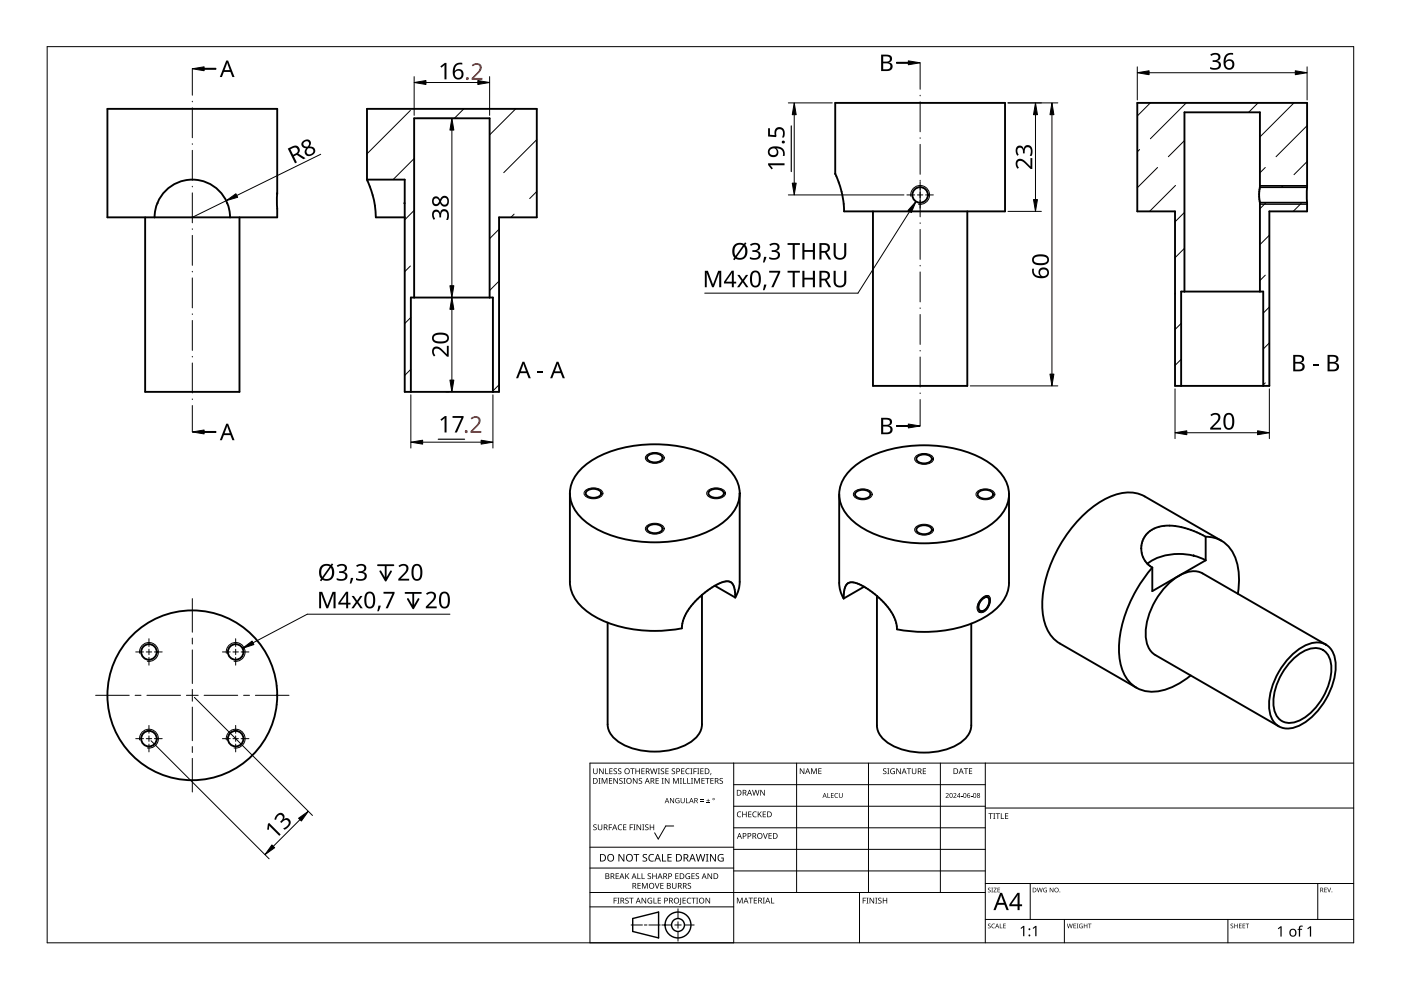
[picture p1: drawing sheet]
<svg xmlns="http://www.w3.org/2000/svg" width="297mm" height="210mm" viewBox="0 0 297 210" stroke-linecap="round" stroke-linejoin="round" font-family="sans-serif">
<g fill="none" stroke="#000" stroke-width=".4">
<path d="M77.8 23.1h36v23h-8v37h-20v-45h-8zM77.8 38.1a20.1 20.1 0 0 1 1.9 8h6.1M177.1 36.8h.1M177.1 36.8a19.9 19.9 0 0 1 1.9 8h34.1v-23h-36v15.1M267.1 39.7l-.1 1.6 .1 1.7M267.1 39.7h.1M267.1 39.7v-15.9h-16v38M267.1 39.7h10M277.1 39.7v3.3M277.1 39.7v-17.9h-36v23h8v37h20v-37h8v-1.8M30.8 46.1v37h20v-37M32.8 46.1a8 8 0 0 1 8-8 8 8 0 0 1 8 8"/>
<path d="M58.8 41.1h.1M58.8 41v.1M58.8 41v-17.9h-36v23h36v-5M58.8 40.9v.1M185.1 44.8v37h20v-37M267.1 43v18.8M267.1 43h10M87.8 63.1v-38h16v38M87.1 83.1v-20h17.4v20M123.3 99.3a21.2 21.2 0 0 1 13.6-5 25 25 0 0 1 16.5 4.2 7.2 7.2 0 0 1 3 8.3 13.1 13.1 0 0 1-8.5 6.8 28.9 28.9 0 0 1-21.1-1.3 10.4 10.4 0 0 1-5.9-6.6 7 7 0 0 1 2.4-6.4zM137.5 96.5a2.32 2.32 0 0 1 2.9 .3 .92 .92 0 0 1-1 1.2 1.71 1.71 0 0 1-2.2-.9zM180.4 99.6a21.2 21.2 0 0 1 13.6-5.1 25 25 0 0 1 16.5 4.2 7.2 7.2 0 0 1 3 8.3 13.1 13.1 0 0 1-8.5 6.8 28.9 28.9 0 0 1-21.1-1.3 10.4 10.4 0 0 1-5.9-6.6 7 7 0 0 1 2.4-6.3z"/>
<path d="M194.6 96.7a2.32 2.32 0 0 1 2.9 .3 .92 .92 0 0 1-1.1 1.2 1.71 1.71 0 0 1-2.1-.9zM250.4 81.8v-20h17.4v20M120.8 104.6v18.8a8.4 8.4 0 0 0 4.7 6.9 27.5 27.5 0 0 0 17 3.3l2.1-.4a10.3 10.3 0 0 1 4.2-7.1M124.5 104a2.32 2.32 0 0 1 2.9 .3 .92 .92 0 0 1-1 1.2 1.71 1.71 0 0 1-2.2-.9zM137.5 111.5a2.32 2.32 0 0 1 2.9 .3 .92 .92 0 0 1-1 1.2 1.71 1.71 0 0 1-2.2-.9zM150.5 104a2.32 2.32 0 0 1 2.9 .3 .92 .92 0 0 1-1 1.2 1.71 1.71 0 0 1-2.2-.9zM156.8 104.6v18.8l-.2 1.7-.7 1.6M177.9 104.8v18.8l.3 1.7 .7 1.6M181.6 104.2a2.32 2.32 0 0 1 2.9 .3 .92 .92 0 0 1-1.1 1.2 1.71 1.71 0 0 1-2.1-.9zM194.6 111.7a2.32 2.32 0 0 1 2.9 .3 .92 .92 0 0 1-1.1 1.2 1.71 1.71 0 0 1-2.1-.9zM207.6 104.2a2.32 2.32 0 0 1 2.9 .3 .92 .92 0 0 1-1.1 1.2 1.71 1.71 0 0 1-2.1-.9zM213.9 104.8v18.8a8.4 8.4 0 0 1-4.6 6.9 27.5 27.5 0 0 1-17 3.3l-2.1-.4a10.4 10.4 0 0 0-4.3-7"/>
<path d="M243.3 119.5l1 .8M255.6 118.8a12.1 12.1 0 0 0-12.3 .7M255.6 113.8v5M255.6 118.8l-11.3 6.5v-5M255.6 113.8l-3.3-1.5a9.3 9.3 0 0 0-8.5 .3 4.6 4.6 0 0 0-.5 6.9M255.6 113.8a6.6 6.6 0 0 1 6.7 5.7 15.8 15.8 0 0 1 .2 6.4M259 114.6l-16.3-9.3a8.4 8.4 0 0 0-8.3 .5 28 28 0 0 0-13 18.4 13.1 13.1 0 0 0 1.6 10.8l1.7 1.4 16.3 9.4M148.8 126.1v27.5a5 5 0 0 1-2.9 4.1 15.3 15.3 0 0 1-15-.6 4.7 4.7 0 0 1-2.1-3.5v-21.6M151.5 124.2h.1a3.5 3.5 0 0 1 3.4-.7 4.2 4.2 0 0 1 .9 3.2M151.5 124.2l-2.7 1.9M151.6 124.2l4.3 2.5M179.8 123.6a3.9 3.9 0 0 0-.9 3.3"/>
<path d="M179.9 123.6a4.2 4.2 0 0 1 3.3 .8M179.9 123.6h-.1M183.2 124.4l2.7 2M183.2 124.4l-4.3 2.5M185.9 126.4h.1M185.9 126.4v27.4a5 5 0 0 0 3 4.1 15.3 15.3 0 0 0 14.9-.6 4.7 4.7 0 0 0 2.1-3.5v-21.6M207.8 129.5h.1M208.2 127.1a.82 .82 0 0 1 .7-.5 .82 .82 0 0 1 .8 .4 2.16 2.16 0 0 1-1.7 2.6 1.29 1.29 0 0 1-.1-2.1zM244.3 120.3l-.4 .6a29.1 29.1 0 0 0-6.6 15.9 10.4 10.4 0 0 0 2.7 8.4 7.5 7.5 0 0 0 7.9 .7 17.3 17.3 0 0 0 4.6-2.7M273.5 139.3a8.6 8.6 0 0 1 6.1-3.1 4 4 0 0 1 3.5 4 15.1 15.1 0 0 1-7.9 13.8 4 4 0 0 1-6.1-3.6 15.1 15.1 0 0 1 4.4-11.1zM274 139.9a6.7 6.7 0 0 1 5.8-2.4 3.8 3.8 0 0 1 2.5 3.8 13.3 13.3 0 0 1-6.6 11.4 3.6 3.6 0 0 1-3.9 .2 3.6 3.6 0 0 1-1.8-3.5 13.3 13.3 0 0 1 4-9.5zM281.1 136.7l-26.1-15.1a5 5 0 0 0-5 .5 15.3 15.3 0 0 0-7 13.2 4.7 4.7 0 0 0 2 3.6l26.1 15.1"/>
<circle cx="195.1" cy="41.3" r="1.65"/>
<circle cx="31.6" cy="138.2" r="1.65"/>
<circle cx="50" cy="138.2" r="1.65"/>
<circle cx="31.6" cy="156.6" r="1.65"/>
<circle cx="40.8" cy="147.4" r="18"/>
<circle cx="50" cy="156.6" r="1.65"/>
</g>
<path d="M33.4 43.1h.1M48.1 43.1h.1M85.7 43.1h.1M253.1 117.7v.1" fill="none" stroke="#000" stroke-width=".4"/>
<path d="M267.1 39.3h10M267.1 43.3h10M207.6 129.8h.1M58.7 149.4h.1M58.7 145.4h.1" fill="none" stroke="#000" stroke-width=".21"/>
<path d="M193.1 41.6a2 2 0 0 1 1.9-2.3 2 2 0 0 1 2.1 2.2 2 2 0 0 1-2.4 1.8M29.6 138.5a2 2 0 0 1 1.9-2.3 2 2 0 0 1 2.1 2.2 2 2 0 0 1-2.4 1.8M48 138.5a2 2 0 0 1 1.9-2.3 2 2 0 0 1 2.1 2.2 2 2 0 0 1-2.4 1.8M29.6 156.9a2 2 0 0 1 1.9-2.3 2 2 0 0 1 2.1 2.2 2 2 0 0 1-2.4 1.8M48 156.9a2 2 0 0 1 1.9-2.3 2 2 0 0 1 2.1 2.2 2 2 0 0 1-2.4 1.8" fill="none" stroke="#000" stroke-width=".21"/>
<path d="M137.2 96.4a2.81 2.81 0 0 1 3.5 .3 .94 .94 0 0 1-.7 1.3 2.72 2.72 0 0 1-3.1-.5l-.1-.4zM194.3 96.6a2.81 2.81 0 0 1 3.5 .3 .94 .94 0 0 1-.7 1.3 2.72 2.72 0 0 1-3.1-.5l-.1-.4zM124.2 103.9a2.81 2.81 0 0 1 3.5 .3 .94 .94 0 0 1-.7 1.3 2.72 2.72 0 0 1-3.1-.5l-.1-.4zM137.2 111.4a2.81 2.81 0 0 1 3.5 .3 .94 .94 0 0 1-.7 1.3 2.72 2.72 0 0 1-3.1-.5l-.1-.4zM150.2 103.9a2.81 2.81 0 0 1 3.5 .3 .94 .94 0 0 1-.7 1.3 2.72 2.72 0 0 1-3.1-.5l-.1-.4zM181.3 104.1a2.81 2.81 0 0 1 3.5 .3 .94 .94 0 0 1-.7 1.3 2.72 2.72 0 0 1-3.1-.5l-.1-.4zM194.3 111.6a2.81 2.81 0 0 1 3.5 .3 .94 .94 0 0 1-.7 1.3 2.72 2.72 0 0 1-3.1-.5l-.1-.4zM207.3 104.1a2.81 2.81 0 0 1 3.5 .3 .94 .94 0 0 1-.7 1.3 2.72 2.72 0 0 1-3.1-.5l-.1-.4zM253.1 117.7v.1M208.1 126.9a1.11 1.11 0 0 1 1.7-.4 2.57 2.57 0 0 1-1.9 3.4 1.27 1.27 0 0 1-.5-2.1z" fill="none" stroke="#000" stroke-width=".21"/>
<g fill="none" stroke="#000" stroke-width=".21">
<path d="M87 23.4l-9.2 9.2M87.8 33.6l-4.5 4.5M98.3 23.1l-2 2M109.3 23.1l-5.5 5.5M113.8 29.6l-7 7M241.6 31.7l-.5 .5M243.9 21.8l-2.8 2.8M245.4 35.5l-4.3 4.3M249.2 39.3l-5.5 5.5M251.1 29.8l-3.4 3.4M251.5 21.8l-7.6 7.6M266.7 21.8l-2 2"/>
<path d="M268.3 35.5l-1.2 1.1M272.1 39.3l-.4 .4M274.3 21.8l-7.2 7.2M277.1 34.3l-2.7 2.7M277.1 26.6l-6.6 6.6M87 56.4l-1.2 1.2M87.8 44.6l-2 2M105.8 48.6l-2 2M105.8 59.6l-2 2M109 45.4l-.7 .7M113.8 40.6l-1.5 1.5M251.1 45l-2 2"/>
<path d="M251.1 52.6l-2 2M268.3 58.3l-1.2 1.2M268.4 43l-1.3 1.3M269.1 49.9l-2 2M275.9 43.1l-1.7 1.7M87.1 67.3l-1.3 1.3M87.1 78.3l-1.3 1.3M249.2 62.2l-.1 .1M250.4 68.6l-1.3 1.3M250.4 76.2l-1.3 1.3M269.1 65.1l-1.3 1.3M269.1 72.7l-1.3 1.3"/>
<path d="M105.8 81.6l-1.3 1.3M268.3 81.2l-.5 .4"/>
</g>
<path d="M10 9.9h277v190h-277z" fill="none" stroke="#000" stroke-width=".21"/>
<g fill="none" stroke="#000" stroke-width=".21">
<path d="M125.1 179.6h30.5M142.8 175.1h-1.6l-1.6 2.8-.8-1.3M155.6 161.8v38.1h-30.5v-38.1h161.9M155.6 166.4h53.3M155.6 170.9h53.3M155.6 175.5h53.3M168.9 161.8v27.4M184.1 161.8v27.4M199.4 161.8v27.4M208.9 161.8v38.1M208.9 171.3h78.1M125.1 192.3h30.5"/>
<path d="M125.1 189.2h83.8M125.1 184h30.5M133.8 196.1h2.4M136.6 196.1h.6M137.6 196.1h2.4M140.3 196.1h2.1M143.1 196.1h1.3M143.7 192.7v2M143.7 195.4v1.4M143.7 197.5v2M145.1 196.1h2.1M155.6 180.1h53.3"/>
<path d="M155.6 184.7h53.3M182.2 189.2v10.7M208.9 194.9h78.1M208.9 187.3h78.1M218.4 187.3v7.6M225.7 194.9v5M260.3 194.9v5M279.4 187.3v7.6"/>
</g>
<g fill="#000">
<path d="M125.8 174.9l.5-.1h.2l-.1 .2a.25 .25 0 0 0-.3-.1 .25 .25 0 0 0 0 .4 .4 .4 0 0 1 .4 .3 .4 .4 0 0 1-.2 .5 .4 .4 0 0 1-.5-.3v.1a.27 .27 0 0 0 .5 0 .27 .27 0 0 0-.1-.4l-.4-.2zM125.8 162.9h.1v.8a.32 .32 0 0 0 .3 .3 .32 .32 0 0 0 .3-.3v-.8h.2v.8a.47 .47 0 0 1-.5 .4 .47 .47 0 0 1-.4-.4zM126.9 165h.4l-.1 .1v1l.1 .1h-.4l.1-.1v-1zM126.8 174.8h.1v.8a.32 .32 0 0 0 .3 .3 .32 .32 0 0 0 .3-.3v-.8h.2v.8a.47 .47 0 0 1-.5 .4 .47 .47 0 0 1-.4-.4zM127 162.9h.2l.6 1v-1h.2v1.2h-.2l-.7-1 .1 1h-.2zM127.6 165h.2l.4 1 .4-1h.2v1.2h-.2v-1.1l-.4 1.1h-.1l-.4-1.1v1.1h-.1zM128.3 162.9h.2v1.1h.5v.1h-.7zM129.1 174.8h.7v.1h-.6v.5h.5v.1h-.5v.5h-.1zM129.1 165h.7v.1h-.5v.4h.5v.1h-.5v.4h.5v.2h-.7zM129.2 162.9h.7v.1h-.5v.4h.4v.2h-.4v.4h.5v.1h-.7zM130.1 163l.5-.1 .2 .1v.1a.25 .25 0 0 0-.4-.1 .25 .25 0 0 0 0 .4 .4 .4 0 0 1 .4 .3 .4 .4 0 0 1-.2 .5 .4 .4 0 0 1-.5-.3v.1a.27 .27 0 0 0 .5 0 .27 .27 0 0 0-.1-.4l-.4-.2zM130.1 165h.1l.7 1v-1h.1v1.2h-.2l-.6-1v1h-.1z"/>
<path d="M131.1 175l.5-.2 .3 .1-.1 .1a.49 .49 0 0 0-.7 .4 .49 .49 0 0 0 .8 .4 .57 .57 0 0 1-.8 0 .57 .57 0 0 1 0-.8zM131.1 163l.4-.1 .2 .1v.1a.25 .25 0 0 0-.4-.1 .25 .25 0 0 0 0 .4 .4 .4 0 0 1 .5 .3 .4 .4 0 0 1-.3 .5 .4 .4 0 0 1-.5-.3l.1 .1a.27 .27 0 0 0 .4 0 .27 .27 0 0 0-.1-.4l-.3-.2zM131.3 165.1l.5-.2 .2 .1v.1a.25 .25 0 0 0-.4-.1 .25 .25 0 0 0 0 .4 .4 .4 0 0 1 .4 .3 .4 .4 0 0 1-.2 .5 .4 .4 0 0 1-.5-.2h.1a.27 .27 0 0 0 .4 .1 .27 .27 0 0 0-.1-.4l-.4-.3zM132.2 165h.4l-.1 .1v1l.1 .1h-.4l.1-.1v-1zM132.1 174.8h.7v.1h-.5v.4h.5v.1h-.5v.5h.5v.1h-.7zM133.5 174.8h.7v.1h-.5v.5h.5v.1h-.5v.5h-.2zM133.6 162.9h.9v.1h-.3v1.1h-.2v-1.1h-.4zM134.3 174.8h.4l-.1 .1v1l.1 .1h-.4l.1-.1v-1zM134.2 165h.2l.6 1v-1h.2v1.2h-.2l-.7-1v1h-.1zM134.7 162.9h.2v.5h.6v-.5h.2v1.2h-.2v-.5h-.6v.5h-.2zM135 174.8h.1l.7 1v-1h.1v1.2h-.2l-.6-1v1h-.1zM135.5 165.1l.4-.2 .2 .1v.1a.25 .25 0 0 0-.4-.1 .25 .25 0 0 0 0 .4 .4 .4 0 0 1 .5 .3 .4 .4 0 0 1-.3 .5 .4 .4 0 0 1-.5-.2h.1a.27 .27 0 0 0 .4 .1 .27 .27 0 0 0-.1-.4l-.3-.3z"/>
<path d="M136.2 174.8h.4l-.1 .1v1l.1 .1h-.4l.1-.1v-1zM136 162.9h.7v.1h-.6v.4h.5v.2h-.5v.4h.6v.1h-.7zM136.8 174.9l.4-.1h.3l-.1 .2a.25 .25 0 0 0-.3-.1 .25 .25 0 0 0 0 .4 .4 .4 0 0 1 .4 .3 .4 .4 0 0 1-.3 .5 .4 .4 0 0 1-.4-.3v.1a.27 .27 0 0 0 .5 0 .27 .27 0 0 0-.1-.4l-.4-.2zM137.8 174.8h.1v.5h.6v-.5h.2v1.2h-.2v-.6h-.6v.6h-.1zM137.8 162.9h.2l.3 1 .2-1h.2l.3 1 .2-1h.2l-.3 1.2h-.2l-.3-1-.3 1h-.1zM139 165h.7v.1h-.5v.4h.4v.1h-.4v.4h.5v.2h-.7zM139.5 162.9h.4l-.1 .1v1l.1 .1h-.4l.1-.1v-1zM140.3 165h.4l-.1 .1v1l.1 .1h-.4l.1-.1v-1zM140.1 163l.5-.1 .2 .1v.1a.25 .25 0 0 0-.4-.1 .25 .25 0 0 0 0 .4 .4 .4 0 0 1 .4 .3 .4 .4 0 0 1-.2 .5 .4 .4 0 0 1-.5-.3l.1 .1a.27 .27 0 0 0 .4 0 .27 .27 0 0 0-.1-.4l-.4-.2zM141.1 162.9h.7v.1h-.6v.4h.5v.2h-.5v.4h.6v.1h-.7zM141 165h.1l.7 1v-1h.1v1.2h-.2l-.6-1v1h-.1zM142.1 169.2h.1l.6 .9v-.9h.1v1.1h-.1l-.6-.9v.9h-.1z"/>
<path d="M142.5 163l.4-.1 .2 .1v.1a.25 .25 0 0 0-.4-.1 .25 .25 0 0 0 0 .4 .4 .4 0 0 1 .4 .3 .4 .4 0 0 1-.2 .5 .4 .4 0 0 1-.5-.3l.1 .1a.27 .27 0 0 0 .4 0 .27 .27 0 0 0-.1-.4l-.4-.2zM142.7 165h.2l.4 1 .4-1h.2v1.2h-.1v-1.1l-.4 1.1h-.2l-.4-1.1v1.1h-.1zM143.3 169.3l.5-.1 .3 .1-.1 .1a.45 .45 0 0 0-.7 .3 .45 .45 0 0 0 .6 .5v-.4h-.2v-.1h.4v.6a.6 .6 0 0 1-.8-.2 .6 .6 0 0 1 0-.8zM144.1 165h.5l-.2 .1v1l.2 .1h-.5l.2-.1v-1zM144.8 165h.2v1h.5v.2h-.7zM144.4 162.9h.7v.1h-.5v.4h.5v.2h-.5v.4h.5v.1h-.7zM144.3 169.2h.2v.7a.28 .28 0 0 0 .2 .3 .28 .28 0 0 0 .3-.3v-.7h.2v.7a.42 .42 0 0 1-.5 .4 .42 .42 0 0 1-.4-.4zM145.4 169.2h.2v1h.5v.1h-.7zM145.7 165h.2v1h.5v.2h-.7zM145.5 163.1l.4-.2 .3 .1v.1a.49 .49 0 0 0-.7 .4 .49 .49 0 0 0 .7 .5 .57 .57 0 0 1-.8-.1 .57 .57 0 0 1 0-.8zM146.4 162.9h.4l-.1 .1v1l.1 .1h-.4l.1-.1v-1zM146.5 165h.4l-.1 .1v1l.1 .1h-.4l.1-.1v-1z"/>
<path d="M147 162.9h.7v.1h-.5v.5h.5v.1h-.5v.5h-.2zM147.2 165h.2l.4 1 .4-1h.2v1.2h-.2l.1-1.1-.5 1.1h-.1l-.4-1.1v1.1h-.1zM147.8 162.9h.5l-.2 .1v1l.2 .1h-.5l.2-.1v-1zM148.5 169.9h.7v.1h-.7zM148.5 169.5h.7v.2h-.7zM148.5 162.9h.7v.1h-.6v.4h.5v.2h-.5v.4h.6v.1h-.7zM148.7 165h.7v.1h-.5v.4h.5v.1h-.5v.4h.5v.2h-.7zM149.8 170.2h.7v.1h-.7zM149.5 165h.9v.1h-.3v1.1h-.2v-1.1h-.4zM150.1 169.4l.1 .3h.3l-.3 .1v.3l-.1-.3h-.3l.3-.1zM150.7 163.9h.1l-.2 .4zM150.6 165h.7v.1h-.5v.4h.5v.1h-.5v.4h.5v.2h-.7z"/>
<path d="M152.6 165.1l.4-.2 .3 .1-.1 .1a.25 .25 0 0 0-.4-.1 .25 .25 0 0 0 0 .4 .4 .4 0 0 1 .5 .3 .4 .4 0 0 1-.3 .5 .4 .4 0 0 1-.5-.2h.1a.27 .27 0 0 0 .5 .1 .27 .27 0 0 0-.1-.4l-.4-.3zM156.4 172.2l.4-.2 .4 .1-.1 .1a.49 .49 0 0 0-.7 .5 .49 .49 0 0 0 .7 .4 .57 .57 0 0 1-.8 0 .57 .57 0 0 1 0-.8zM157.4 172.1h.1v.5h.7v-.5h.1v1.2h-.1v-.6h-.7v.6h-.1zM158.6 172.1h.7v.1h-.5v.4h.5v.1h-.5v.4h.5v.2h-.7zM159.7 172.2l.4-.2 .3 .1v.1a.49 .49 0 0 0-.7 .5 .49 .49 0 0 0 .7 .4 .57 .57 0 0 1-.8 0 .57 .57 0 0 1 0-.8zM159.5 167.5h.1l.3 1 .3-1h.1l.3 1 .3-1h.1l-.3 1.2h-.2l-.3-1.1-.3 1.1h-.1zM160.7 172.1h.1v.6l.5-.6h.2l-.5 .5 .5 .7h-.1l-.5-.6-.1 .6h-.1zM161.8 176.6h.1l.4 1.1 .3-1.1h.2l-.5 1.2h-.1zM161.2 167.5h.2l.6 1v-1h.2v1.2h-.2l-.7-1v1h-.1zM161.7 172.1h.7v.1h-.5v.4h.5v.1h-.5v.4h.5v.2h-.7zM162.9 176.6h.7v.2h-.5v.3h.5v.2h-.5v.4h.5v.1h-.7zM169.6 162.9h.2l.6 1v-1h.1v1.2h-.1l-.7-1v1h-.1z"/>
<path d="M172 162.9h.2l.4 1 .3-1h.3v1.2h-.2v-1l-.4 1h-.1l-.4-1.1v1.1h-.1zM173.5 162.9h.7v.1h-.5v.4h.4v.1h-.4v.5h.5v.1h-.7zM175.4 168.1h.2v1h.4v.1h-.6zM176.2 168.1h.6v.2h-.5v.3h.4v.1h-.4v.4h.5v.1h-.6zM177.1 168.3l.3-.2 .3 .1-.1 .1a.41 .41 0 0 0-.5 .4 .41 .41 0 0 0 .6 .3 .48 .48 0 0 1-.7 0 .48 .48 0 0 1 .1-.7zM177.9 168.1h.1v.7a.26 .26 0 0 0 .3 .3 .26 .26 0 0 0 .2-.3v-.7h.2v.7a.39 .39 0 0 1-.4 .4 .39 .39 0 0 1-.4-.4zM187.3 163l.4-.1 .2 .1v.1a.25 .25 0 0 0-.4-.1 .25 .25 0 0 0 0 .4 .4 .4 0 0 1 .5 .3 .4 .4 0 0 1-.3 .5 .4 .4 0 0 1-.5-.3l.1 .1a.27 .27 0 0 0 .4 0 .27 .27 0 0 0-.1-.4l-.3-.2zM188.1 162.9h.5l-.2 .1v1l.2 .1h-.5l.2-.1v-1zM188.9 163.1l.5-.2 .3 .1v.1a.5 .5 0 0 0-.8 .4 .5 .5 0 0 0 .7 .5v-.4h-.3v-.1h.4v.6a.66 .66 0 0 1-.8-.1 .66 .66 0 0 1 0-.9zM190 162.9h.2l.7 1-.1-1h.2v1.2h-.2l-.6-1v1h-.2zM192.3 162.9h.9v.1h-.4v1.1h-.2v-1.1h-.3zM193.3 162.9h.2v.8a.32 .32 0 0 0 .3 .3 .32 .32 0 0 0 .3-.3v-.8h.2v.8a.47 .47 0 0 1-.5 .4 .47 .47 0 0 1-.5-.4z"/>
<path d="M195.7 162.9h.6v.1h-.5v.4h.5v.2h-.5v.4h.5v.1h-.6zM200.5 168.3a.37 .37 0 0 1 .6 0 .37 .37 0 0 1-.2 .5l-.3 .3h.6v.1h-.7l.3-.4a.27 .27 0 0 0 .2-.4 .27 .27 0 0 0-.4-.1zM202.1 168.3a.37 .37 0 0 1 .6 0 .37 .37 0 0 1-.2 .5l-.2 .3h.5v.1h-.7l.3-.4a.27 .27 0 0 0 .3-.4 .27 .27 0 0 0-.5-.1zM203.7 168.7h.4v.1h-.4zM204.3 162.9h1v.1h-.4v1.1h-.2v-1.1h-.4zM205.8 168.7h.4v.1h-.4zM205.4 162.9h.7v.1h-.5v.4h.5v.1h-.5v.5h.5v.1h-.7zM209.6 172.4h.9v.2h-.4v1h-.1v-1h-.4zM210.6 172.4h.4l-.1 .1v1l.1 .1h-.4l.1-.1v-1zM211.1 172.4h.9v.2h-.4v1h-.1v-1h-.4zM212.2 172.4h.2v1.1h.5v.1h-.7zM213.1 172.4h.7v.2h-.6v.3h.5v.2h-.5v.4h.6v.1h-.7z"/>
<path d="M130.1 190.3h.7v.2h-.5v.4h.4v.1h-.4v.6h-.2zM130.5 185.2h.7v.1h-.5v.4h.5v.1h-.5v.4h.5v.2h-.7zM130.9 190.3h.4l-.1 .2v.9l.1 .2h-.4l.1-.2v-.9zM131.1 181.1h.3l.8 1.3v-1.3h.2v1.6h-.3l-.8-1.4v1.4h-.2zM132.6 190.5l.4-.2 .3 .1-.1 .1a.25 .25 0 0 0-.4-.1 .25 .25 0 0 0 0 .4 .4 .4 0 0 1 .5 .3 .4 .4 0 0 1-.3 .5 .4 .4 0 0 1-.5-.2h.1a.27 .27 0 0 0 .5 .1 .27 .27 0 0 0-.1-.5l-.4-.2zM132.6 185.2h.1v.6l.6-.6h.1l-.5 .5 .5 .7h-.1l-.5-.6-.1 .6h-.1zM133.4 190.3h.9v.2h-.4v1.1h-.1v-1.1h-.4zM134.3 181.1h1.2v.2h-.5v1.4h-.2v-1.4h-.5zM135.1 185.2h.2v1h.5v.2h-.7zM135.2 187.2h.6v.1h-.5v.4h.5v.2h-.5v.4h.5v.1h-.6zM136 185.2h.2v1h.5v.2h-.7zM136.1 187.2h.2l.4 1 .4-1h.2v1.2h-.1v-1l-.4 1h-.2l-.4-1 .1 1h-.2z"/>
<path d="M136 190.3h.2l.7 1.1-.1-1.1h.2v1.3h-.2l-.6-1v1h-.2zM136.3 181.2l.3-.1h.6l-.2 .2a.33 .33 0 0 0-.5 .1 .33 .33 0 0 0 .4 .4 .49 .49 0 0 1 .3 .7 .49 .49 0 0 1-.8 .2l-.2-.1v-.2l.3 .1a.35 .35 0 0 0 .5-.2 .35 .35 0 0 0-.4-.4l-.3-.3zM137.4 190.5l.6-.2 .3 .1-.1 .1a.5 .5 0 0 0-.8 .4 .5 .5 0 0 0 .7 .5v-.3h-.3v-.2h.5v.6a.66 .66 0 0 1-.9-.1 .66 .66 0 0 1 0-.9zM137.4 185.3l.4-.2 .2 .1v.1a.25 .25 0 0 0-.4-.1 .25 .25 0 0 0 0 .4 .4 .4 0 0 1 .4 .3 .4 .4 0 0 1-.2 .5 .4 .4 0 0 1-.5-.2h.1a.27 .27 0 0 0 .4 .1 .27 .27 0 0 0-.1-.4l-.4-.3zM137.7 181.3l.5-.2h.5l-.1 .2a.63 .63 0 0 0-.9 .6 .63 .63 0 0 0 .9 .5v.2a.83 .83 0 0 1-1-.3 .83 .83 0 0 1 .1-1zM138.6 190.3h.1v1.1h.5v.2h-.6zM138.8 187.2h.2l.3 1.1 .4-1.1h.1l-.4 1.2h-.2zM138.3 185.2h.2v.5h.6v-.5h.1v1.2h-.1v-.6h-.6v.6h-.2zM139.5 190.3h.6v.2h-.5v.4h.5v.1h-.5v.4h.5v.2h-.6zM140.4 181.1h.2v1.4h.6v.2h-.8zM140 187.2h.7v.1h-.5v.4h.4v.2h-.4v.4h.5v.1h-.7zM141.5 181.1h.9v.2h-.7v.4h.7v.2h-.7v.6h.7v.2h-.9z"/>
<path d="M142.5 187.2h.1v.8a.32 .32 0 0 0 .4 .3 .32 .32 0 0 0 .3-.3v-.8h.1v.8a.47 .47 0 0 1-.5 .4 .47 .47 0 0 1-.4-.4zM143.2 185.2h.7v.1h-.6v.4h.5v.1h-.5v.4h.6v.2h-.7zM144.2 190.3h.2v1.3l-.1 .2-.3 .1v-.2l.2-.1zM144.7 190.3h.7v.2h-.5v.4h.5v.1h-.5v.4h.5v.2h-.7zM145.5 185.3l.4-.2 .4 .1-.1 .1a.5 .5 0 0 0-.7 .4 .5 .5 0 0 0 .7 .5v-.3h-.3v-.2h.4v.6a.66 .66 0 0 1-.9-.1 .66 .66 0 0 1 .1-.9zM145.8 190.5l.4-.2 .3 .1v.1a.49 .49 0 0 0-.7 .5 .49 .49 0 0 0 .7 .4 .57 .57 0 0 1-.8 0 .57 .57 0 0 1 0-.8zM145.9 187.3l.4-.1 .2 .1v.1a.25 .25 0 0 0-.4-.1 .25 .25 0 0 0 0 .4 .4 .4 0 0 1 .4 .3 .4 .4 0 0 1-.2 .5 .4 .4 0 0 1-.5-.3l.1 .1a.27 .27 0 0 0 .4 0 .27 .27 0 0 0-.1-.4l-.4-.2zM146.6 190.3h.9v.2h-.4v1.1h-.1v-1.1h-.4zM146.6 185.2h.7v.1h-.5v.4h.5v.1h-.5v.4h.5v.2h-.7zM147.6 190.3h.4l-.1 .2v.9l.1 .2h-.4l.1-.2v-.9zM147.5 185.3l.5-.2 .2 .1v.1a.25 .25 0 0 0-.4-.1 .25 .25 0 0 0 0 .4 .4 .4 0 0 1 .4 .3 .4 .4 0 0 1-.2 .5 .4 .4 0 0 1-.5-.2h.1a.27 .27 0 0 0 .4 .1 .27 .27 0 0 0-.1-.4l-.4-.3zM147.5 181.1h.2l.4 1.3 .3-1.3h.2l.4 1.3 .3-1.3h.2l-.4 1.6h-.2l-.4-1.4-.3 1.4h-.2z"/>
<path d="M149.7 181.1h.5l-.2 .1v1.3l.2 .2h-.5l.1-.2v-1.3zM149.6 190.3h.2l.6 1.1v-1.1h.2v1.3h-.2l-.7-1v1h-.1zM150 185.2h.2l.6 1v-1h.2v1.2h-.2l-.7-1 .1 1h-.2zM150.5 181.1h.3l.8 1.3v-1.3h.2v1.6h-.3l-.8-1.4v1.4h-.2zM152.3 181.3l.8-.2h.3l-.1 .2a.65 .65 0 0 0-1 .5 .65 .65 0 0 0 .9 .7v-.5h-.3v-.2h.5v.8a.86 .86 0 0 1-1.1-.2 .86 .86 0 0 1 0-1.1zM156.2 190.3h.3l.3 1 .4-1h.3v1.2h-.2v-1l-.4 1h-.1l-.4-1v1h-.2zM158.7 190.3h.9v.2h-.3v1h-.2v-1h-.4zM159.8 190.3h.7v.2h-.5v.3h.5v.2h-.5v.4h.5v.1h-.7zM161.7 190.3h.5l-.2 .2v.9l.2 .1h-.5l.2-.1v-.9zM163.5 190.3h.1v1.1h.6v.1h-.7zM182.9 190.3h.7v.2h-.5v.4h.5v.1h-.5v.6h-.2zM183.7 190.3h.4l-.1 .2v.9l.1 .2h-.4l.1-.2v-.9z"/>
<path d="M184.4 190.3h.1l.7 1v-1h.1v1.3h-.1l-.7-1v1h-.1zM185.6 190.3h.4l-.1 .2v.9l.1 .2h-.4l.1-.2v-.9zM186.2 190.5l.5-.2 .2 .1v.1a.25 .25 0 0 0-.4-.1 .25 .25 0 0 0 0 .4 .4 .4 0 0 1 .4 .3 .4 .4 0 0 1-.2 .5 .4 .4 0 0 1-.5-.2 .27 .27 0 0 0 .5 .1 .27 .27 0 0 0-.1-.5l-.4-.2zM187.2 190.3h.1v.6h.6v-.6h.2v1.3h-.2v-.6h-.6v.6h-.1zM209.5 188.3l.3-.1 .2 .2a.24 .24 0 0 0-.3-.1 .24 .24 0 0 0-.1 .3 .24 .24 0 0 0 .3 .1 .31 .31 0 0 1 0 .5 .31 .31 0 0 1-.5-.2 .23 .23 0 0 0 .4 .2 .23 .23 0 0 0 0-.4l-.3-.2zM209.5 195.9l.3-.1 .2 .2a.24 .24 0 0 0-.3-.1 .24 .24 0 0 0-.1 .3 .24 .24 0 0 0 .3 .1 .31 .31 0 0 1 0 .5 .31 .31 0 0 1-.5-.1 .23 .23 0 0 0 .4 .1 .23 .23 0 0 0 0-.4l-.3-.2zM210.2 188.2h.3l-.1 .1 .1 .9h-.3l.1-.1zM210.3 196l.4-.2 .2 .1v.1a.39 .39 0 0 0-.6 .3 .39 .39 0 0 0 .6 .4 .46 .46 0 0 1-.7-.1 .46 .46 0 0 1 .1-.6zM210.7 188.2h.6l-.5 .9h.5v.1h-.7l.5-.9h-.4zM212 195.8h.1v.9l.4 .1h-.5zM211.5 188.2h.5l-.4 .1v.3h.4l-.4 .1v.4l.4 .1h-.5zM212.7 195.8h.5l-.4 .1v.3h.4l-.4 .2v.3l.4 .1h-.5z"/>
<path d="M216.4 196.8l.6-.5h.2v2.2h-.3v-1.9l-.4 .4zM218.9 196.8l.6-.5h.3v2.2h-.3v-1.9l-.4 .4zM219.8 188.2h.2l.2 .8 .2-.8h.1l.2 .8 .2-.8h.2l-.3 1h-.1l-.2-.8-.3 .8h-.1zM221.3 188.3h.7h-.1a.4 .4 0 0 0-.6 .4 .4 .4 0 0 0 .6 .4v-.3l-.3-.1h.4v.5a.53 .53 0 0 1-.7-.2 .53 .53 0 0 1 0-.7zM222.6 188.2h.1l.5 .8v-.8h.1v1h-.1l-.5-.8v.8h-.1zM226.2 195.8h.1l.2 .9 .3-.9h.1l.2 .9 .2-.9h.1l-.2 1h-.1l-.3-.8-.2 .8h-.1zM227.6 195.8h.5l-.4 .1v.3h.4l-.4 .2v.3l.4 .1h-.5zM228.3 195.8h.3l-.1 .1 .1 .9h-.3l.1-.1zM228.9 196l.7-.1-.2 .1a.4 .4 0 0 0-.5 .3 .4 .4 0 0 0 .5 .4v-.3l-.2-.1h.4v.5a.53 .53 0 0 1-.7-.1 .53 .53 0 0 1 0-.7zM229.8 195.8h.1v.4h.5v-.4h.1v1h-.1v-.4h-.5v.4h-.1zM230.7 195.8h.7l-.3 .1v.9h-.1v-.9zM260.9 195.9l.4-.1 .1 .2a.24 .24 0 0 0-.3-.1 .24 .24 0 0 0-.1 .3 .24 .24 0 0 0 .4 .1 .31 .31 0 0 1-.1 .5 .31 .31 0 0 1-.4-.1 .23 .23 0 0 0 .3 .1 .23 .23 0 0 0 .1-.4l-.4-.2z"/>
<path d="M261.7 195.8h.1v.4h.5v-.4h.1v1h-.1v-.4h-.5v.4h-.1zM262.7 195.8h.5l-.4 .1v.3h.4l-.4 .2v.3l.4 .1h-.5zM263.5 195.8h.5l-.4 .1v.3h.4l-.4 .2v.3l.4 .1h-.5zM264.1 195.8h.7l-.3 .1v.9h-.1v-.9zM270.9 196.9l.6-.5h.2v2.2h-.2v-1.9l-.4 .3zM275.5 196.4l.7-.1v.2h-.4l-.1 .2-.1 .2h.5v.2h-.5v1.5h-.2v-1.5h-.3l.3-.2zM277.2 196.9l.6-.5h.2v2.2h-.3v-1.9l-.4 .3zM280.8 188.2h.5l-.4 .1v.3h.4l-.4 .1v.4l.4 .1h-.5zM281.4 188.2h.1l.3 .8 .3-.8h.1l-.3 1h-.2z"/>
<path d="M125.7 165h.4a.61 .61 0 0 1 .6 .6 .61 .61 0 0 1-.6 .6h-.4zM125.9 165.1v.9h.2a.48 .48 0 0 0 .5-.4 .48 .48 0 0 0-.5-.5z"/>
<path d="M128 174.8h.3a.35 .35 0 0 1 .5 .2 .35 .35 0 0 1-.3 .5l.4 .5h-.2l-.3-.5h-.2v.5h-.2zM128.2 174.9v.5h.1a.23 .23 0 0 0 .3-.2 .23 .23 0 0 0-.3-.3z"/>
<path d="M130.3 174.8h.1l.5 1.2h-.2l-.1-.4h-.5l-.2 .4h-.1zM130.3 175l-.2 .5h.4z"/>
<path d="M132.3 163.5a.61 .61 0 0 1 1.2 0 .61 .61 0 0 1-1.2 0zM132.6 163.5a.45 .45 0 0 0 .8 0 .45 .45 0 0 0-.8 0z"/>
<path d="M132.7 165.6a.61 .61 0 0 1 1.2 0 .61 .61 0 0 1-1.2 0zM133 165.6a.45 .45 0 0 0 .9 0 .45 .45 0 0 0-.9 0z"/>
<path d="M136.9 162.9h.4a.35 .35 0 0 1 .4 .3 .35 .35 0 0 1-.2 .4l.3 .5h-.2l-.3-.5h-.2v.5h-.2zM137.1 163v.5h.2a.23 .23 0 0 0 .3-.2 .23 .23 0 0 0-.3-.3z"/>
<path d="M137.2 165h.1l.5 1.2h-.2l-.1-.4h-.5l-.2 .4h-.1zM137.2 165.1l-.2 .6h.4z"/>
<path d="M137.9 165h.4a.35 .35 0 0 1 .4 .2 .35 .35 0 0 1-.2 .4l.3 .6h-.2l-.3-.5h-.2v.5h-.2zM138.1 165.1v.4h.2a.23 .23 0 0 0 .3-.2 .23 .23 0 0 0-.3-.2z"/>
<path d="M141.4 169.2h.1l.4 1.1h-.1l-.2-.3h-.4l-.1 .3h-.2zM141.4 169.3l-.2 .5h.4z"/>
<path d="M143.4 162.9h.3a.41 .41 0 0 1 .5 .5 .41 .41 0 0 1-.6 .3v.4h-.2zM143.6 163v.5a.29 .29 0 0 0 .4-.2 .29 .29 0 0 0-.4-.3z"/>
<path d="M146.5 169.2h.2l.4 1.1h-.2l-.1-.3h-.4l-.2 .3h-.1zM146.6 169.3l-.2 .5h.4z"/>
<path d="M147.2 169.2h.3a.31 .31 0 0 1 .4 .2 .31 .31 0 0 1-.2 .4l.3 .5h-.2l-.2-.5h-.2v.5h-.2zM147.4 169.3v.4h.1a.21 .21 0 0 0 .3-.2 .21 .21 0 0 0-.3-.2z"/>
<path d="M149.4 162.9h.4a.61 .61 0 0 1 .6 .6 .61 .61 0 0 1-.6 .6h-.4zM149.6 163v1h.2a.48 .48 0 0 0 .4-.5 .48 .48 0 0 0-.4-.5z"/>
<path d="M151.1 169.4a.24 .24 0 0 1 .4 0 .24 .24 0 0 1-.4 0zM151.2 169.4a.14 .14 0 0 0 .2 0 .14 .14 0 0 0-.2 0z"/>
<path d="M151.6 165h.3a.35 .35 0 0 1 .4 .2 .35 .35 0 0 1-.2 .4l.3 .6h-.2l-.2-.5h-.3v.5h-.1zM151.7 165.1v.4h.2a.23 .23 0 0 0 .3-.2 .23 .23 0 0 0-.3-.2z"/>
<path d="M156.7 176.6h.1l.5 1.2h-.1l-.2-.3h-.5l-.1 .3h-.2zM156.8 176.8l-.2 .5h.4z"/>
<path d="M156.2 167.5h.4a.61 .61 0 0 1 .6 .6 .61 .61 0 0 1-.6 .6h-.4zM156.4 167.6v1h.1a.48 .48 0 0 0 .5-.5 .48 .48 0 0 0-.4-.5z"/>
<path d="M157.5 167.5h.3a.35 .35 0 0 1 .4 .2 .35 .35 0 0 1-.2 .4l.3 .6h-.1l-.3-.5h-.3v.5h-.1zM157.6 167.6v.5h.2a.23 .23 0 0 0 .3-.3 .23 .23 0 0 0-.3-.2z"/>
<path d="M157.5 176.6h.3a.41 .41 0 0 1 .5 .5 .41 .41 0 0 1-.7 .3v.4h-.1zM157.6 176.8v.4a.29 .29 0 0 0 .5-.2 .29 .29 0 0 0-.5-.2z"/>
<path d="M158.5 176.6h.3a.41 .41 0 0 1 .5 .5 .41 .41 0 0 1-.6 .3v.4h-.2zM158.7 176.8v.4a.29 .29 0 0 0 .4-.2 .29 .29 0 0 0-.4-.2z"/>
<path d="M158.8 167.5h.2l.5 1.2h-.2l-.2-.4h-.4l-.2 .4h-.1zM158.9 167.6l-.2 .6h.4z"/>
<path d="M159.5 176.6h.4a.35 .35 0 0 1 .4 .3 .35 .35 0 0 1-.2 .4l.3 .5h-.2l-.3-.5h-.2v.5h-.2zM159.7 176.8v.4h.2a.23 .23 0 0 0 .3-.2 .23 .23 0 0 0-.3-.2z"/>
<path d="M160.4 177.2a.65 .65 0 0 1 1.3 0 .65 .65 0 0 1-1.3 0zM160.7 177.2a.45 .45 0 0 0 .9 0 .45 .45 0 0 0-.9 0z"/>
<path d="M162.7 172.1h.3a.61 .61 0 0 1 .6 .6 .61 .61 0 0 1-.6 .6h-.3zM162.8 172.2v.9h.2a.48 .48 0 0 0 .5-.4 .48 .48 0 0 0-.5-.5z"/>
<path d="M163.9 176.6h.4a.61 .61 0 0 1 .6 .7 .61 .61 0 0 1-.7 .5h-.3zM164 176.8v.9h.2a.48 .48 0 0 0 .5-.4 .48 .48 0 0 0-.5-.5z"/>
<path d="M171.2 162.9h.1l.5 1.2h-.2l-.1-.4h-.5l-.1 .4h-.2zM171.2 163.1l-.1 .5h.3z"/>
<path d="M174.8 168.1l.5 1.1-.3-.4h-.4l-.2 .4zM174.8 168.3l-.1 .4h.3z"/>
<path d="M191.6 162.9h.2l.4 1.2h-.1l-.2-.4h-.4l-.2 .4h-.1zM191.7 163.1l-.2 .5h.4z"/>
<path d="M194.6 162.9h.3a.35 .35 0 0 1 .5 .2 .35 .35 0 0 1-.3 .5l.4 .5h-.2l-.3-.5h-.3v.5h-.1zM194.7 163v.5h.2a.23 .23 0 0 0 .3-.2 .23 .23 0 0 0-.3-.3z"/>
<path d="M201.4 168.2l.4-.1 .1 .3 .1 .5-.2 .3-.3-.1-.2-.2zM201.5 168.3v.1a.37 .37 0 0 0-.1 .4 .37 .37 0 0 0 .4 .2 .4 .4 0 0 0 .1-.5 .4 .4 0 0 0-.4-.2z"/>
<path d="M202.2 162.9h.3a.61 .61 0 0 1 .6 .6 .61 .61 0 0 1-.6 .6h-.3zM202.3 163v1h.2a.48 .48 0 0 0 .5-.5 .48 .48 0 0 0-.5-.5z"/>
<path d="M203.4 168.1h.1v.7h.2l-.2 .4h-.1v-.3h-.5zM203.4 168.3l-.4 .5h.4z"/>
<path d="M203.7 162.9h.2l.4 1.2h-.1l-.2-.4h-.5l-.1 .4h-.2zM203.8 163.1l-.2 .5h.4z"/>
<path d="M204.3 168.2l.4-.1 .2 .3v.5l-.2 .3-.3-.1-.2-.2zM204.4 168.3v.1a.37 .37 0 0 0-.1 .4 .37 .37 0 0 0 .4 .2 .4 .4 0 0 0 .1-.5 .4 .4 0 0 0-.4-.2z"/>
<path d="M205.2 168.2l.4-.1-.3 .2-.1 .3a.35 .35 0 0 1 .5 .2 .35 .35 0 0 1-.4 .5 .35 .35 0 0 1-.3-.5zM205.2 168.9a.22 .22 0 0 0 .4 0 .22 .22 0 0 0-.4 0z"/>
<path d="M206.4 168.2l.4-.1 .2 .3v.5l-.2 .3-.3-.1-.2-.2zM206.5 168.3v.1a.37 .37 0 0 0-.1 .4 .37 .37 0 0 0 .4 .2 .4 .4 0 0 0 .1-.5 .4 .4 0 0 0-.4-.2z"/>
<path d="M207.2 168.2a.29 .29 0 0 1 .5 0 .29 .29 0 0 1-.1 .4 .29 .29 0 0 1 .1 .5 .29 .29 0 0 1-.5 0 .29 .29 0 0 1 .1-.5zM207.2 168.9a.2 .2 0 0 0 .4 0 .2 .2 0 0 0-.4 0zM207.3 168.4a.17 .17 0 0 0 .3 0 .17 .17 0 0 0-.3 0z"/>
<path d="M128.4 185.2h.3a.31 .31 0 0 1 .4 .1 .31 .31 0 0 1-.2 .4 .33 .33 0 0 1 .3 .4 .33 .33 0 0 1-.4 .3h-.4zM128.5 185.8v.4h.3a.23 .23 0 0 0 .2-.2 .23 .23 0 0 0-.3-.2zM128.5 185.3v.4h.2a.21 .21 0 0 0 .3-.2 .21 .21 0 0 0-.3-.2z"/>
<path d="M127.2 181.1h.5a.79 .79 0 0 1 .8 .8 .79 .79 0 0 1-.9 .8h-.4zM127.4 181.2v1.3h.2a.62 .62 0 0 0 .7-.6 .62 .62 0 0 0-.6-.7z"/>
<path d="M129.5 185.2h.3a.35 .35 0 0 1 .4 .2 .35 .35 0 0 1-.2 .4l.3 .6h-.1l-.3-.5h-.3v.5h-.1zM129.6 185.3v.4h.2a.23 .23 0 0 0 .3-.2 .23 .23 0 0 0-.3-.2z"/>
<path d="M128.9 181.3a.77 .77 0 0 1 1.2 .1 .77 .77 0 0 1-.2 1.1 .77 .77 0 0 1-1.1-.3v-.5zM129.1 181.4a.63 .63 0 0 0-.2 .8 .63 .63 0 0 0 .9 .2l.1-.1a.61 .61 0 0 0 0-.8 .61 .61 0 0 0-.8-.1z"/>
<path d="M131.6 190.3h.3a.35 .35 0 0 1 .4 .3 .35 .35 0 0 1-.2 .4l.3 .6h-.1l-.3-.5h-.3v.5h-.1zM131.7 190.5v.4h.2a.23 .23 0 0 0 .3-.2 .23 .23 0 0 0-.3-.2z"/>
<path d="M131.8 185.2h.1l.5 1.2h-.2l-.1-.4h-.5l-.1 .4h-.2zM131.8 185.3l-.1 .6h.3z"/>
<path d="M132.9 181.3a.77 .77 0 0 1 1.1 0 .77 .77 0 0 1-.1 1.2 .77 .77 0 0 1-1.1-.3l-.1-.5zM133.1 181.4a.63 .63 0 0 0-.2 .8 .63 .63 0 0 0 .9 .2l.1-.1a.61 .61 0 0 0 0-.8 .61 .61 0 0 0-.8-.1z"/>
<path d="M134.1 187.2h.3a.35 .35 0 0 1 .5 .2 .35 .35 0 0 1-.3 .5l.4 .5h-.2l-.3-.5h-.2v.5h-.2zM134.3 187.3v.5h.1a.23 .23 0 0 0 .3-.2 .23 .23 0 0 0-.3-.3z"/>
<path d="M134.4 185.2h.1l.5 1.2h-.2l-.1-.4h-.5l-.2 .4h-.1zM134.4 185.3l-.2 .6h.4z"/>
<path d="M135.3 190.3h.1l.5 1.3h-.2l-.1-.4h-.5l-.2 .4h-.1zM135.3 190.5l-.2 .5h.4z"/>
<path d="M137.5 187.8a.61 .61 0 0 1 1.2 0 .61 .61 0 0 1-1.2 0zM137.8 187.8a.45 .45 0 0 0 .8 0 .45 .45 0 0 0-.8 0z"/>
<path d="M139.3 181.1h.2l.6 1.6h-.2l-.2-.5h-.6l-.2 .5h-.2zM139.4 181.3l-.2 .7h.5z"/>
<path d="M139.9 185.2h.1l.5 1.2h-.2l-.1-.4h-.5l-.1 .4h-.2zM139.9 185.3l-.2 .6h.4z"/>
<path d="M140.6 185.2h.4a.35 .35 0 0 1 .4 .2 .35 .35 0 0 1-.2 .4l.3 .6h-.2l-.3-.5h-.2v.5h-.2zM140.8 185.3v.4h.2a.23 .23 0 0 0 .3-.2 .23 .23 0 0 0-.3-.2z"/>
<path d="M141.4 187.2h.3a.31 .31 0 0 1 .5 .2 .31 .31 0 0 1-.2 .4 .33 .33 0 0 1 .2 .4 .33 .33 0 0 1-.4 .2h-.4zM141.5 187.9v.4h.3a.23 .23 0 0 0 .3-.2 .23 .23 0 0 0-.3-.2zM141.5 187.3v.4h.3a.21 .21 0 0 0 .2-.2 .21 .21 0 0 0-.3-.2z"/>
<path d="M140.8 190.3h.4a.41 .41 0 0 1 .4 .5 .41 .41 0 0 1-.6 .3v.5h-.2zM141 190.5v.5a.29 .29 0 0 0 .5-.3 .29 .29 0 0 0-.5-.2z"/>
<path d="M141.9 190.3h.3a.35 .35 0 0 1 .4 .3 .35 .35 0 0 1-.2 .4l.3 .6h-.1l-.3-.5h-.3v.5h-.1zM142 190.5v.4h.2a.23 .23 0 0 0 .3-.2 .23 .23 0 0 0-.3-.2z"/>
<path d="M141.7 185.2h.3a.41 .41 0 0 1 .5 .5 .41 .41 0 0 1-.6 .2v.5h-.2zM141.9 185.3v.5a.29 .29 0 0 0 .4-.3 .29 .29 0 0 0-.4-.2z"/>
<path d="M143.7 187.2h.4a.35 .35 0 0 1 .4 .2 .35 .35 0 0 1-.2 .5l.3 .5h-.2l-.3-.5h-.2v.5h-.2zM143.9 187.3v.5h.2a.23 .23 0 0 0 .3-.2 .23 .23 0 0 0-.3-.3z"/>
<path d="M142.8 191a.61 .61 0 0 1 1.2 0 .61 .61 0 0 1-1.2 0zM143 191a.45 .45 0 0 0 .9 0 .45 .45 0 0 0-.9 0z"/>
<path d="M143.3 181.1h.5a.79 .79 0 0 1 .8 .8 .79 .79 0 0 1-.8 .8h-.5zM143.5 181.2v1.3h.2a.62 .62 0 0 0 .7-.6 .62 .62 0 0 0-.6-.7z"/>
<path d="M144.8 187.2h.3a.35 .35 0 0 1 .5 .2 .35 .35 0 0 1-.3 .5l.4 .5h-.2l-.3-.5h-.3v.5h-.1zM144.9 187.3v.5h.2a.23 .23 0 0 0 .3-.2 .23 .23 0 0 0-.3-.3z"/>
<path d="M144.1 185.2h.4a.61 .61 0 0 1 .6 .6 .61 .61 0 0 1-.6 .6h-.4zM144.3 185.3v.9h.1a.48 .48 0 0 0 .5-.4 .48 .48 0 0 0-.4-.5z"/>
<path d="M144.9 181.1h.5a.45 .45 0 0 1 .5 .3 .45 .45 0 0 1-.3 .6l.5 .7h-.3l-.4-.7h-.3v.7h-.2zM145.1 181.3v.5h.3a.3 .3 0 0 0 .3-.3 .3 .3 0 0 0-.3-.2z"/>
<path d="M146.7 181.1h.2l.6 1.6h-.2l-.2-.5h-.6l-.2 .5h-.2zM146.8 181.3l-.2 .7h.5z"/>
<path d="M148.1 191a.61 .61 0 0 1 1.2 0 .61 .61 0 0 1-1.2 0zM148.4 191a.45 .45 0 0 0 .9 0 .45 .45 0 0 0-.9 0z"/>
<path d="M149.2 185.2h.2l.4 1.2h-.1l-.2-.4h-.4l-.2 .4h-.1zM149.3 185.3l-.2 .6h.4z"/>
<path d="M151.3 185.2h.4a.61 .61 0 0 1 .6 .6 .61 .61 0 0 1-.7 .6h-.3zM151.5 185.3v.9h.1a.48 .48 0 0 0 .5-.4 .48 .48 0 0 0-.4-.5z"/>
<path d="M158.1 190.3h.1l.5 1.2h-.2l-.1-.3h-.5l-.1 .3h-.2zM158.2 190.5l-.2 .5h.4z"/>
<path d="M160.8 190.3h.3a.35 .35 0 0 1 .4 .3 .35 .35 0 0 1-.2 .4l.3 .5h-.1l-.3-.5h-.3v.5h-.1zM160.9 190.5v.4h.2a.23 .23 0 0 0 .3-.2 .23 .23 0 0 0-.3-.2z"/>
<path d="M162.7 190.3h.1l.5 1.2h-.1l-.2-.3h-.5l-.1 .3h-.2zM162.8 190.5l-.2 .5h.4z"/>
<path d="M211.4 195.8l.5 1-.3-.3h-.4l-.2 .3zM211.4 196l-.1 .4h.3z"/>
<path d="M212 189.3h.5l1.4 3.7h-.5l-.4-1.2h-1.5l-.4 1.2h-.5zM212.2 189.8l-.5 1.6h1.1z"/>
<path d="M215.7 189.3h.5v2.4h.5v.4h-.5v.9h-.5v-.9h-1.7v-.3zM215.7 189.8l-1.3 1.9h1.3z"/>
<path d="M219 188.2h.3a.49 .49 0 0 1 .4 .5 .49 .49 0 0 1-.5 .5h-.2zM219.1 188.3v.8l.3-.1 .2-.2v-.3z"/>
<path d="M223.5 188.7a.49 .49 0 0 1 .9 0 .49 .49 0 0 1-.9 0zM223.7 188.7a.36 .36 0 0 0 .7 0 .36 .36 0 0 0-.7 0z"/>
<path d="M273.6 197.1a.82 .82 0 0 1 1.2 .1 .82 .82 0 0 1-.2 1.2 .82 .82 0 0 1-1.2-.4zM273.8 197.2a.6 .6 0 0 0-.2 .9 .6 .6 0 0 0 .9 .1l.1-.3a.53 .53 0 0 0-.1-.6 .53 .53 0 0 0-.7-.1z"/>
<path d="M279.9 188.2h.3a.28 .28 0 0 1 .3 .2 .28 .28 0 0 1-.1 .3l.2 .5-.4-.4h-.2v.4h-.1zM280 188.3v.4h.2a.19 .19 0 0 0 .2-.2 .19 .19 0 0 0-.2-.2z"/>
<circle cx="218.3" cy="198.3" r=".2"/>
<circle cx="218.3" cy="197" r=".2"/>
<circle cx="224.7" cy="189.1" r=".09"/>
<circle cx="282.4" cy="189.1" r=".09"/>
</g>
<g fill="none" stroke="#000" stroke-width=".3">
<path d="M134.1 194.7l5.5-1.3v5.5l-5.5-1.4z"/>
<circle cx="143.7" cy="196.1" r="1.37"/>
<circle cx="143.7" cy="196.1" r="2.74"/>
</g>
<g fill="none" stroke="#000" stroke-width=".21">
<path d="M195.1 38.5v1.7M192.3 41.3h1.6M194.5 41.3h1.2M195.1 40.8v1.1M195.1 42.5v1.6M196.2 41.3h1.7M28.8 138.2h1.6M31 138.2h1.2M31.6 135.4v1.7M31.6 137.7v1.1M31.6 139.4v1.6M32.7 138.2h1.7"/>
<path d="M40.8 126.9v7.1M40.8 135.3v1.2M40.8 137.8v7.1M47.2 138.2h1.6M49.4 138.2h1.1M50 135.4v1.7M50 137.7v1.1M50 139.4v1.6M51.1 138.2h1.7M20.3 147.4h7.1M28.6 147.4h1.3M28.8 156.6h1.6"/>
<path d="M31 156.6h1.2M31.1 147.4h7.2M31.6 153.8v1.7M31.6 156v1.2M31.6 157.8v1.6M32.7 156.6h1.7M39.5 147.4h2.5M40.8 146.2v2.5M40.8 149.9v7.1M40.8 158.3v1.2M43.3 147.4h7.1M47.2 156.6h1.6"/>
<path d="M49.4 156.6h1.1M50 153.8v1.7M50 156v1.2M50 157.8v1.6M51.1 156.6h1.7M51.7 147.4h1.2M54.2 147.4h7.1M40.8 160.8v7.1"/>
</g>
<g fill="none" stroke="#000" stroke-width=".21">
<path d="M40.8 14.6v5.6M195.1 13.3v5.6M40.8 21.5v.1M40.8 22.9v6.3M40.8 30.5v.1M40.8 31.9v6.3M40.8 39.5v.1M195.1 20.2v.1M195.1 21.6v6.3M195.1 29.2v.1M195.1 30.6v6.4M195.1 38.2v.2"/>
<path d="M195.1 39.6v6.4M40.8 40.9v6.3M40.8 48.5v.1M40.8 49.9v6.4M40.8 57.5v.2M40.8 58.9v6.4M195.1 47.2v.2M195.1 48.6v6.4M195.1 56.3v.1M195.1 57.7v6.3M40.8 66.5v.2M40.8 67.9v6.4"/>
<path d="M40.8 75.6v.1M40.8 77v6.3M195.1 65.3v.1M195.1 66.7v6.3M195.1 74.3v.1M195.1 75.7v6.3M40.8 84.6v.1M40.8 86v5.6M195.1 83.3v.1M195.1 84.7v5.6"/>
</g>
<path d="M40.8 14.6l2.5-.4v.8zM43.3 14.5h2.5v.2h-2.5zM192.6 12.9l2.5 .4-2.5 .4zM190.1 13.2h2.5v.2h-2.5zM40.8 91.6l2.5-.4v.8zM43.3 91.5h2.5v.2h-2.5zM192.6 89.9l2.5 .4-2.5 .4zM190.1 90.2h2.5v.2h-2.5z" fill="#000" stroke="#000" stroke-width=".21"/>
<g fill="#000">
<path d="M48 12.8h.4l1.3 3.5h-.4l-.5-1h-1.3l-.4 1h-.5zM48.2 13.3l-.6 1.6h1.1z"/>
<path d="M186.8 11.6h1a.94 .94 0 0 1 1.1 .2 .94 .94 0 0 1 .1 1l-.5 .4a.95 .95 0 0 1 .7 1.2 .95 .95 0 0 1-1.2 .7h-1.2zM187.3 13.4v1.3h.7a.66 .66 0 0 0 .8-.7 .66 .66 0 0 0-.9-.6zM187.3 12v1.1h.6a.6 .6 0 0 0 .8-.6 .6 .6 0 0 0-.9-.5z"/>
<path d="M48 89.8h.4l1.3 3.5h-.4l-.5-1h-1.3l-.4 1h-.5zM48.2 90.3l-.6 1.6h1.1z"/>
<path d="M186.8 88.6h1a.94 .94 0 0 1 1.1 .2 .94 .94 0 0 1 .1 1.1l-.5 .3a.95 .95 0 0 1 .7 1.2 .95 .95 0 0 1-1.2 .7h-1.2zM187.3 90.4v1.3h.7a.66 .66 0 0 0 .8-.7 .66 .66 0 0 0-.9-.6zM187.3 89v1.1h.6a.6 .6 0 0 0 .8-.6 .6 .6 0 0 0-.9-.5z"/>
</g>
<g fill="#000">
<path d="M93.4 14.1l.9-.8h.4v3.5h-.5l.1-3-.7 .6zM256.6 11.6a1.25 1.25 0 0 1 1.2-.4 1.25 1.25 0 0 1 1 .9 .85 .85 0 0 1-.8 .8 .93 .93 0 0 1 .9 1.1 .93 .93 0 0 1-1.1 .8l-1.2-.2v-.4a1.24 1.24 0 0 0 1.8-.3 .71 .71 0 0 0-1-.8h-.3v-.3a.81 .81 0 0 0 .9-.1 .81 .81 0 0 0 .3-.8 1.02 1.02 0 0 0-1.5 0zM162.8 27.2h.4v1.4l1.1 .1a1.17 1.17 0 0 1 .9-1.8 1.17 1.17 0 0 1 1.2 1.6l-.2 .7h-.4a1.03 1.03 0 0 0 .3-1.1 1.03 1.03 0 0 0-.8-.7 .93 .93 0 0 0-.7 1.5l-.1 .2-1.7-.2zM162.8 34.6h3.5v.4h-3l.6 .7-.3 .2-.8-.9zM215.6 31.1a.85 .85 0 0 1 .8-.2 .85 .85 0 0 1 .7 .7 .93 .93 0 0 1 1-.9 .93 .93 0 0 1 .8 1.1l-.2 1.3h-.4a1.24 1.24 0 0 0-.3-1.9 .71 .71 0 0 0-.7 1v.3h-.4a.81 .81 0 0 0-.1-.8 .81 .81 0 0 0-.8-.4 1.02 1.02 0 0 0 0 1.5l-.3 .2a1.65 1.65 0 0 1-.1-1.9zM215.6 34a1.5 1.5 0 0 1 2.1 .6l.8 .7v-1.8h.4v2.3h-.4l-1.1-1.1a.98 .98 0 0 0-1.7-.2v.4l.3 .7-.3 .2a1.47 1.47 0 0 1-.1-1.8zM91.8 44.7a.85 .85 0 0 1 .9-.2 .85 .85 0 0 1 .6 .7 .93 .93 0 0 1 1-.9 .93 .93 0 0 1 .9 1.1l-.2 1.2h-.4a1.24 1.24 0 0 0-.3-1.8 .71 .71 0 0 0-.8 1v.3h-.3a.81 .81 0 0 0-.1-.9 .81 .81 0 0 0-.8-.3 1.02 1.02 0 0 0 0 1.5l-.3 .2a1.65 1.65 0 0 1-.2-1.9zM156.3 58.3h.5l.7 1 .6-1h.5l-.9 1.3 1 1.3h-.5l-.7-1-.7 1h-.5l.9-1.3zM159 51.9a1.25 1.25 0 0 1 1.2-.5 1.25 1.25 0 0 1 1 1 .85 .85 0 0 1-.7 .8 .93 .93 0 0 1 .8 1 .93 .93 0 0 1-1.1 .9l-1.2-.2v-.4a1.24 1.24 0 0 0 1.8-.3 .71 .71 0 0 0-.9-.8h-.4v-.4a.81 .81 0 0 0 .9 0 .81 .81 0 0 0 .3-.8 1.02 1.02 0 0 0-1.5-.1zM162 54.5h.5l-.4 1.2h-.3zM163.1 51.9a1.25 1.25 0 0 1 1.2-.5 1.25 1.25 0 0 1 1 1 .85 .85 0 0 1-.7 .8 .93 .93 0 0 1 .8 1 .93 .93 0 0 1-1.1 .9l-1.2-.2v-.4a1.24 1.24 0 0 0 1.8-.3 .71 .71 0 0 0-.9-.8h-.4v-.4a.81 .81 0 0 0 .9 0 .81 .81 0 0 0 .3-.8 1.02 1.02 0 0 0-1.5-.1zM167 51.5h2.6v.4h-1.1v3.1h-.4v-3.1h-1.1z"/>
<path d="M170.1 51.5h.5v1.5h1.7v-1.5h.5v3.5h-.5v-1.6h-1.7v1.6h-.5zM176.7 51.5h.5v2.3a.9 .9 0 0 0 .9 .9 .9 .9 0 0 0 .9-.9v-2.3h.4v2.3a1.35 1.35 0 0 1-1.3 1.3 1.35 1.35 0 0 1-1.4-1.3zM176.7 57.4h.5v2.3a.9 .9 0 0 0 .9 .9 .9 .9 0 0 0 .9-.9v-2.3h.4v2.3a1.35 1.35 0 0 1-1.3 1.2 1.35 1.35 0 0 1-1.4-1.2zM91.8 73.7a1.5 1.5 0 0 1 2.2 .7l.7 .7v-1.8h.4v2.3h-.3l-1.1-1.1a.98 .98 0 0 0-1.7-.2v.4l.3 .7-.3 .2a1.47 1.47 0 0 1-.2-1.9zM114 78.7h1.2v.4h-1.2zM149.4 57.4h.7l1.1 2.9 1.1-2.9h.6v3.5h-.4v-3.1l-1.2 3.1h-.3l-1.2-3.1v3.1h-.4zM162 60.3l.5 .1-.4 1.1h-.3zM163.1 57.4h2.3v.3l-1.4 3.2h-.5l1.5-3.1h-1.9zM167 57.4h2.6v.4h-1.1v3.1h-.4v-3.1h-1.1zM170.1 57.4h.5v1.5h1.7v-1.5h.5v3.5h-.5v-1.6h-1.7v1.6h-.5zM278.3 77.2h1.2v.4h-1.2zM93.4 88.9l.9-.7h.4v3.5h-.4v-3l-.7 .5z"/>
<path d="M95.9 88.2h2.4v.3l-1.4 3.2h-.5l1.4-3.1h-1.9zM256.6 88a1.16 1.16 0 0 1 1.4-.5 1.16 1.16 0 0 1 .7 1.2l-.3 .6-1.3 1.4h1.8v.4h-2.3v-.4l1.1-1.1a.98 .98 0 0 0 .2-1.6l-.4-.1-.6 .3zM67.7 125.5h.6l1.1 2.8 1.1-2.8h.6v3.5h-.4v-3.1l-1.1 3.1h-.4l-1.1-3.1v3.1h-.4zM71.4 119.9a1.25 1.25 0 0 1 1.2-.4 1.25 1.25 0 0 1 1 .9 .85 .85 0 0 1-.8 .9 .93 .93 0 0 1 .9 1 .93 .93 0 0 1-1.1 .8l-1.2-.1v-.4a1.24 1.24 0 0 0 1.8-.3 .71 .71 0 0 0-1-.8h-.3v-.4a.81 .81 0 0 0 .9-.1 .81 .81 0 0 0 .3-.8 1.02 1.02 0 0 0-1.5 0zM74.4 122.5l.5 .1-.4 1.1h-.3zM74.5 126.4h.5l.7 .9 .7-.9h.5l-.9 1.2 .9 1.4h-.5l-.7-1.1-.7 1.1h-.5l.9-1.4zM75.5 119.9a1.25 1.25 0 0 1 1.2-.4 1.25 1.25 0 0 1 1 .9 .85 .85 0 0 1-.8 .9 .93 .93 0 0 1 .9 1 .93 .93 0 0 1-1.1 .8l-1.2-.1v-.4a1.24 1.24 0 0 0 1.8-.3 .71 .71 0 0 0-1-.8h-.3v-.4a.81 .81 0 0 0 .9-.1 .81 .81 0 0 0 .3-.8 1.02 1.02 0 0 0-1.5 0zM80.2 128.4l.5 .1-.4 1.1h-.3zM80 119.7l3.4-.1a.19 .19 0 0 1 .2 .2 .19 .19 0 0 1-.2 .2h-1.4v2.4l.8-1.4h.2l.1 .2-1.3 2.1-1.4-2.2 .1-.1h.3l.8 1.4v-2.4h-1.5zM81.3 125.5h2.4v.3l-1.5 3.2h-.4l1.4-3.1h-1.9zM84.5 120a1.16 1.16 0 0 1 1.3-.4 1.16 1.16 0 0 1 .8 1.1l-.3 .7-1.3 1.3h1.7v.4h-2.3v-.4l1.1-1.1a.98 .98 0 0 0 .3-1.6l-.5-.1-.6 .4zM85.9 125.6l3.3-.1a.19 .19 0 0 1 .2 .2 .19 .19 0 0 1-.2 .2h-1.4v2.3l.8-1.3h.2l.1 .1-1.3 2.2-1.3-2.2 .1-.2 .2 .1 .8 1.3v-2.3h-1.5z"/>
<path d="M90.3 125.8a1.16 1.16 0 0 1 1.4-.4 1.16 1.16 0 0 1 .7 1.2l-.3 .6-1.3 1.4h1.8v.4h-2.3v-.4l1.1-1.1a.98 .98 0 0 0 .2-1.7h-.4l-.6 .3zM56.8 174.7l.2-.2 2.5 2.4-.3 .3-2.1-2.1-.1 .8h-.4zM58.7 172.7a.88 .88 0 0 1 1.2-.2 .88 .88 0 0 1 .3 1.2 .93 .93 0 0 1 1.3 .1 .93 .93 0 0 1-.2 1.3l-1 .8-.3-.3a1.24 1.24 0 0 0 1.1-1.5 .71 .71 0 0 0-1.2 .2l-.3 .2-.2-.3a.81 .81 0 0 0 .6-.6 .81 .81 0 0 0-.4-.8 1.02 1.02 0 0 0-1.1 1h-.3z"/>
<path d="M96.5 13.7l.5-.3 .6-.1h.4v.4a1.18 1.18 0 0 0-1.6 1.4 1.08 1.08 0 0 1 1.7-.2 1.08 1.08 0 0 1-.1 1.7 1.22 1.22 0 0 1-1.5 .1 1.22 1.22 0 0 1-.5-1.4l.1-.9zM96.4 15.8a.76 .76 0 0 0 1.5 0 .76 .76 0 0 0-1.5 0z"/>
<path d="M259.9 11.6l.6-.3 .5-.1 .4 .1v.3a1.18 1.18 0 0 0-1.5 1.4 1.08 1.08 0 0 1 1.6-.1 1.08 1.08 0 0 1-.1 1.6 1.22 1.22 0 0 1-1.4 .1 1.22 1.22 0 0 1-.6-1.3l.1-.9zM259.8 13.7a.76 .76 0 0 0 1.5 0 .76 .76 0 0 0-1.5 0z"/>
<path d="M61 31.5l.9-.4a1 1 0 0 1 1.4 .1 1 1 0 0 1-.1 1.4l1.6 .9-.5 .3-1.4-1-.6 .3 .6 1.3-.3 .2zM61.6 31.7l.5 1.1 .5-.2a.67 .67 0 0 0 .5-1 .67 .67 0 0 0-1.1-.2z"/>
<path d="M64.2 30a.93 .93 0 0 1 1.1-.5 .93 .93 0 0 1 .6 1l-.3 .6a1 1 0 0 1 1.2 .8 1 1 0 0 1-.9 1.1 .94 .94 0 0 1-1.2-.3 .94 .94 0 0 1 .2-1.3h-.2a.85 .85 0 0 1-.7-.5 .85 .85 0 0 1 .2-.9zM65 32.1a.69 .69 0 0 0 1.3 0 .69 .69 0 0 0-1.3 0zM64.4 30.6a.58 .58 0 0 0 1.1 0 .58 .58 0 0 0-1.1 0z"/>
<path d="M163.1 31.5a2.18 2.18 0 0 1 3.2 .6v1h-.3a1.16 1.16 0 0 0-.2-1.2 1.16 1.16 0 0 0-1.2-.4 1.08 1.08 0 0 1 .1 1.6 1.08 1.08 0 0 1-1.6-.1 1.16 1.16 0 0 1 0-1.5zM163.2 32.2a.76 .76 0 0 0 1.5 0 .76 .76 0 0 0-1.5 0z"/>
<path d="M91.9 41.8a.88 .88 0 0 1 1.4 .5 1 1 0 0 1 1.3-.7 1 1 0 0 1 .6 1.3 .94 .94 0 0 1-.9 .9 .94 .94 0 0 1-1-.7 .91 .91 0 0 1-1.2 .5 .91 .91 0 0 1-.5-1.2zM93.5 42.7a.7 .7 0 0 0 1.4 0 .7 .7 0 0 0-1.4 0zM91.9 42.7a.6 .6 0 0 0 1.2 0 .6 .6 0 0 0-1.2 0z"/>
<path d="M155.7 52l.5-.4a1.93 1.93 0 0 1 1.5 .1l.3-.3 .3 .2-.3 .3a1.81 1.81 0 0 1 .3 2.3 1.81 1.81 0 0 1-2.2 .7l-.1-.1-.3 .4-.3-.2 .3-.4a2.31 2.31 0 0 1 0-2.6zM157.8 52.3l-1.6 2.2a1.23 1.23 0 0 0 1.5-.1 1.23 1.23 0 0 0 .3-1.4zM156.1 52.1a1.93 1.93 0 0 0-.2 2.1l1.6-2.2-.8-.1z"/>
<path d="M159.4 57.6a1.16 1.16 0 0 1 1.4-.1 1.16 1.16 0 0 1 .5 1.2 1.69 1.69 0 0 1-1 2.2 1.27 1.27 0 0 1-1.3-1.5l.1-1.2zM159.7 57.9a2.16 2.16 0 0 0 .3 2.7 .82 .82 0 0 0 .9-1.1 1.35 1.35 0 0 0-.7-1.8z"/>
<path d="M173.7 51.5h1a1 1 0 0 1 1.2 .7 1 1 0 0 1-.6 1.3l.9 1.5h-.5l-.8-1.4h-.7v1.4h-.5zM174.2 51.9v1.3h.5a.67 .67 0 0 0 .8-.6 .67 .67 0 0 0-.8-.7z"/>
<path d="M173.7 57.4h1a1 1 0 0 1 1.2 .7 1 1 0 0 1-.6 1.2l.9 1.6h-.5l-.8-1.4h-.7v1.4h-.5zM174.2 57.8v1.3h.5a.67 .67 0 0 0 .8-.7 .67 .67 0 0 0-.8-.6z"/>
<path d="M219.1 54.4a2.6 2.6 0 0 1 3.2 .2 1.22 1.22 0 0 1-.2 1.3 1.22 1.22 0 0 1-1.3 .3 1.53 1.53 0 0 1-2-1zM219.4 54.6a.75 .75 0 0 0 0 1 .75 .75 0 0 0 .9 .2h1a.69 .69 0 0 0 .7-.7 .69 .69 0 0 0-.7-.7h-1.3z"/>
<path d="M218.9 57h.3a1.18 1.18 0 0 0 1.4 1.5 1.08 1.08 0 0 1-.1-1.6 1.08 1.08 0 0 1 1.6 .1 1.22 1.22 0 0 1 .1 1.4 1.22 1.22 0 0 1-1.3 .6 1.63 1.63 0 0 1-2-2zM220.5 57.8a.76 .76 0 0 0 1.5 0 .76 .76 0 0 0-1.5 0z"/>
<path d="M91.9 71a2.6 2.6 0 0 1 3.2 .2 1.22 1.22 0 0 1-.2 1.3 1.22 1.22 0 0 1-1.3 .3 1.53 1.53 0 0 1-2-1zM92.2 71.2a.75 .75 0 0 0-.1 1 .75 .75 0 0 0 .9 .2h1a.69 .69 0 0 0 .8-.7 .69 .69 0 0 0-.8-.7h-1.2z"/>
<path d="M155.1 57.4h.5v2.3h.5v.4h-.5v.8h-.4v-.8h-1.7v-.4zM155.2 57.9l-1.3 1.8h1.3z"/>
<path d="M274.2 75.2h1a.94 .94 0 0 1 1 .3 .94 .94 0 0 1 .2 1l-.6 .4a.95 .95 0 0 1 .8 1.1 .95 .95 0 0 1-1.2 .7h-1.2zM274.6 77.1v1.3h.7a.66 .66 0 0 0 .9-.7 .66 .66 0 0 0-.9-.6zM274.6 75.6v1.1h.7a.6 .6 0 0 0 .7-.6 .6 .6 0 0 0-.8-.5z"/>
<path d="M281.5 75.2h1a.94 .94 0 0 1 1 .3 .94 .94 0 0 1 .2 1l-.6 .4a.95 .95 0 0 1 .8 1.1 .95 .95 0 0 1-1.2 .7h-1.2zM281.9 77.1v1.3h.7a.66 .66 0 0 0 .8-.7 .66 .66 0 0 0-.8-.6zM281.9 75.6v1.1h.7a.6 .6 0 0 0 .7-.6 .6 .6 0 0 0-.8-.5z"/>
<path d="M110.8 76.7h.4l1.3 3.5h-.4l-.4-1.1h-1.4l-.4 1.1h-.5zM111 77.2l-.6 1.5h1.1z"/>
<path d="M118 76.7h.4l1.4 3.5h-.5l-.4-1.1h-1.4l-.4 1.1h-.5zM118.2 77.2l-.6 1.5h1.2z"/>
<path d="M259.8 87.8a1.16 1.16 0 0 1 1.3-.1 1.16 1.16 0 0 1 .6 1.2 1.69 1.69 0 0 1-1 2.2 1.27 1.27 0 0 1-1.3-1.6l.1-1.1zM260.1 88.1a2.16 2.16 0 0 0 .3 2.6 .82 .82 0 0 0 .9-1 1.35 1.35 0 0 0-.8-1.8z"/>
<path d="M68.1 120l.5-.3a1.92 1.92 0 0 1 1.5 .1l.3-.3 .3 .2-.3 .3a1.81 1.81 0 0 1 .3 2.3 1.81 1.81 0 0 1-2.2 .7l-.1-.1-.3 .3-.3-.1 .3-.4a2.31 2.31 0 0 1 0-2.7zM70.1 120.4l-1.5 2.2a1.23 1.23 0 0 0 1.4-.1 1.23 1.23 0 0 0 .4-1.4zM68.5 120.2a1.93 1.93 0 0 0-.2 2.1l1.6-2.2-.8-.2z"/>
<path d="M73.4 125.5h.4v2.3h.5v.4h-.5v.8h-.4v-.8h-1.7v-.4zM73.4 125.9l-1.3 1.9h1.3z"/>
<path d="M77.7 125.7a1.16 1.16 0 0 1 1.3-.1 1.16 1.16 0 0 1 .5 1.2 1.69 1.69 0 0 1-1 2.2 1.27 1.27 0 0 1-1.3-1.6l.1-1.1zM77.9 126a2.16 2.16 0 0 0 .3 2.6 .82 .82 0 0 0 .9-1 1.35 1.35 0 0 0-.7-1.8z"/>
<path d="M87.7 119.8a1.16 1.16 0 0 1 1.3-.1 1.16 1.16 0 0 1 .5 1.2 1.69 1.69 0 0 1-1 2.2 1.27 1.27 0 0 1-1.3-1.5l.2-1.2zM87.9 120.1a2.16 2.16 0 0 0 .3 2.7 .82 .82 0 0 0 .9-1.1 1.35 1.35 0 0 0-.7-1.8z"/>
<path d="M93.5 125.7a1.16 1.16 0 0 1 1.3-.1 1.16 1.16 0 0 1 .6 1.2 1.69 1.69 0 0 1-1 2.2 1.27 1.27 0 0 1-1.3-1.6l.1-1.1zM93.8 126a2.16 2.16 0 0 0 .3 2.6 .82 .82 0 0 0 .9-1 1.35 1.35 0 0 0-.8-1.8z"/>
<circle cx="166.1" cy="30.1" r=".31"/>
</g>
<g fill="none" stroke="#000" stroke-width=".21">
<path d="M87.8 16.2v8.3M90.3 17.5h11M103.8 16.2v8.3M241.1 14.2v7M243.6 15.4h31M277.1 14.2v7M68 32.7l-17.8 8.8M88.4 25.1h8.7M95.8 27.6v33M167.1 21.8h9.4M168.4 24.3v14.5M213.7 21.8h10.6"/>
<path d="M219.5 24.3v18M223 24.3v55M48 42.6l-7.2 3.5M167.1 41.3h24.6M213.7 44.8h7.1M88.4 63.1h8.7M95.8 65.6v15M87.1 83.7v11.3M89.6 93.8h12.4M94.6 83.1h.6M104.5 83.7v11.3M205.7 81.8h18.6"/>
<path d="M249.1 82.4v10.6M251.6 91.8h15M269.1 82.4v10.6M32 157.1l25.1 25M41.2 147.9l25.1 25M63.6 173.8l-5.7 5.6"/>
</g>
<g fill="#000" stroke="#000" stroke-width=".21">
<path d="M87.8 17.5l2.5-.4v.8zM101.3 17.1l2.5 .4-2.5 .4zM241.1 15.4l2.5-.4v.8zM274.6 15l2.5 .4-2.5 .4zM95.8 25.1l.4 2.5h-.8zM168.4 21.8l.4 2.5h-.8zM168 38.8h.8l-.4 2.5zM219.5 21.8l.5 2.5h-.9zM223 21.8l.4 2.5h-.8zM48 42.6l2-1.5 .4 .7zM219.1 42.3h.9l-.5 2.5zM95.8 63.1l.4 2.5h-.8z"/>
<path d="M95.4 60.6h.8l-.4 2.5zM222.6 79.3h.8l-.4 2.5zM87.1 93.8l2.5-.5v.9zM95.4 80.6h.8l-.4 2.5zM102 93.3l2.5 .5-2.5 .4zM249.1 91.8l2.5-.5v.9zM266.6 91.3l2.5 .5-2.5 .4zM57.6 179.1l.6 .6-2 1.5zM63.3 173.5l2.1-1.5-1.5 2.1z"/>
</g>
<path d="M194.2 42.7l-1 2.4-.7-.5zM51.4 137.5l2-1.6 .4 .8z" fill="#000" stroke="#000" stroke-width=".21"/>
<path d="M194.2 42.7l-12.3 19.5h-32.5M95.4 130.2h-30.3l-13.7 7.3" fill="none" stroke="#000" stroke-width=".21"/>
<path d="M167.8 26.7v9.7M92.9 93.1h5.6" fill="none" stroke="#000" stroke-width=".25"/>
<g fill="#f00">
<path d="M100 13.8a1.16 1.16 0 0 1 1.4-.4 1.16 1.16 0 0 1 .7 1.1l-.3 .7-1.3 1.3h1.8v.4h-2.3v-.3l1.1-1.2a.98 .98 0 0 0 .2-1.6h-.4l-.7 .3z"/>
<path d="M99.8 88.6a1.16 1.16 0 0 1 1.3-.4 1.16 1.16 0 0 1 .8 1.2l-.3 .6-1.3 1.4h1.7v.4h-2.3v-.4l1.1-1.1a.98 .98 0 0 0 .3-1.7h-.5l-.6 .3z"/>
<circle cx="99.1" cy="16.7" r=".31"/>
<circle cx="98.9" cy="91.5" r=".31"/>
</g>
</svg>
